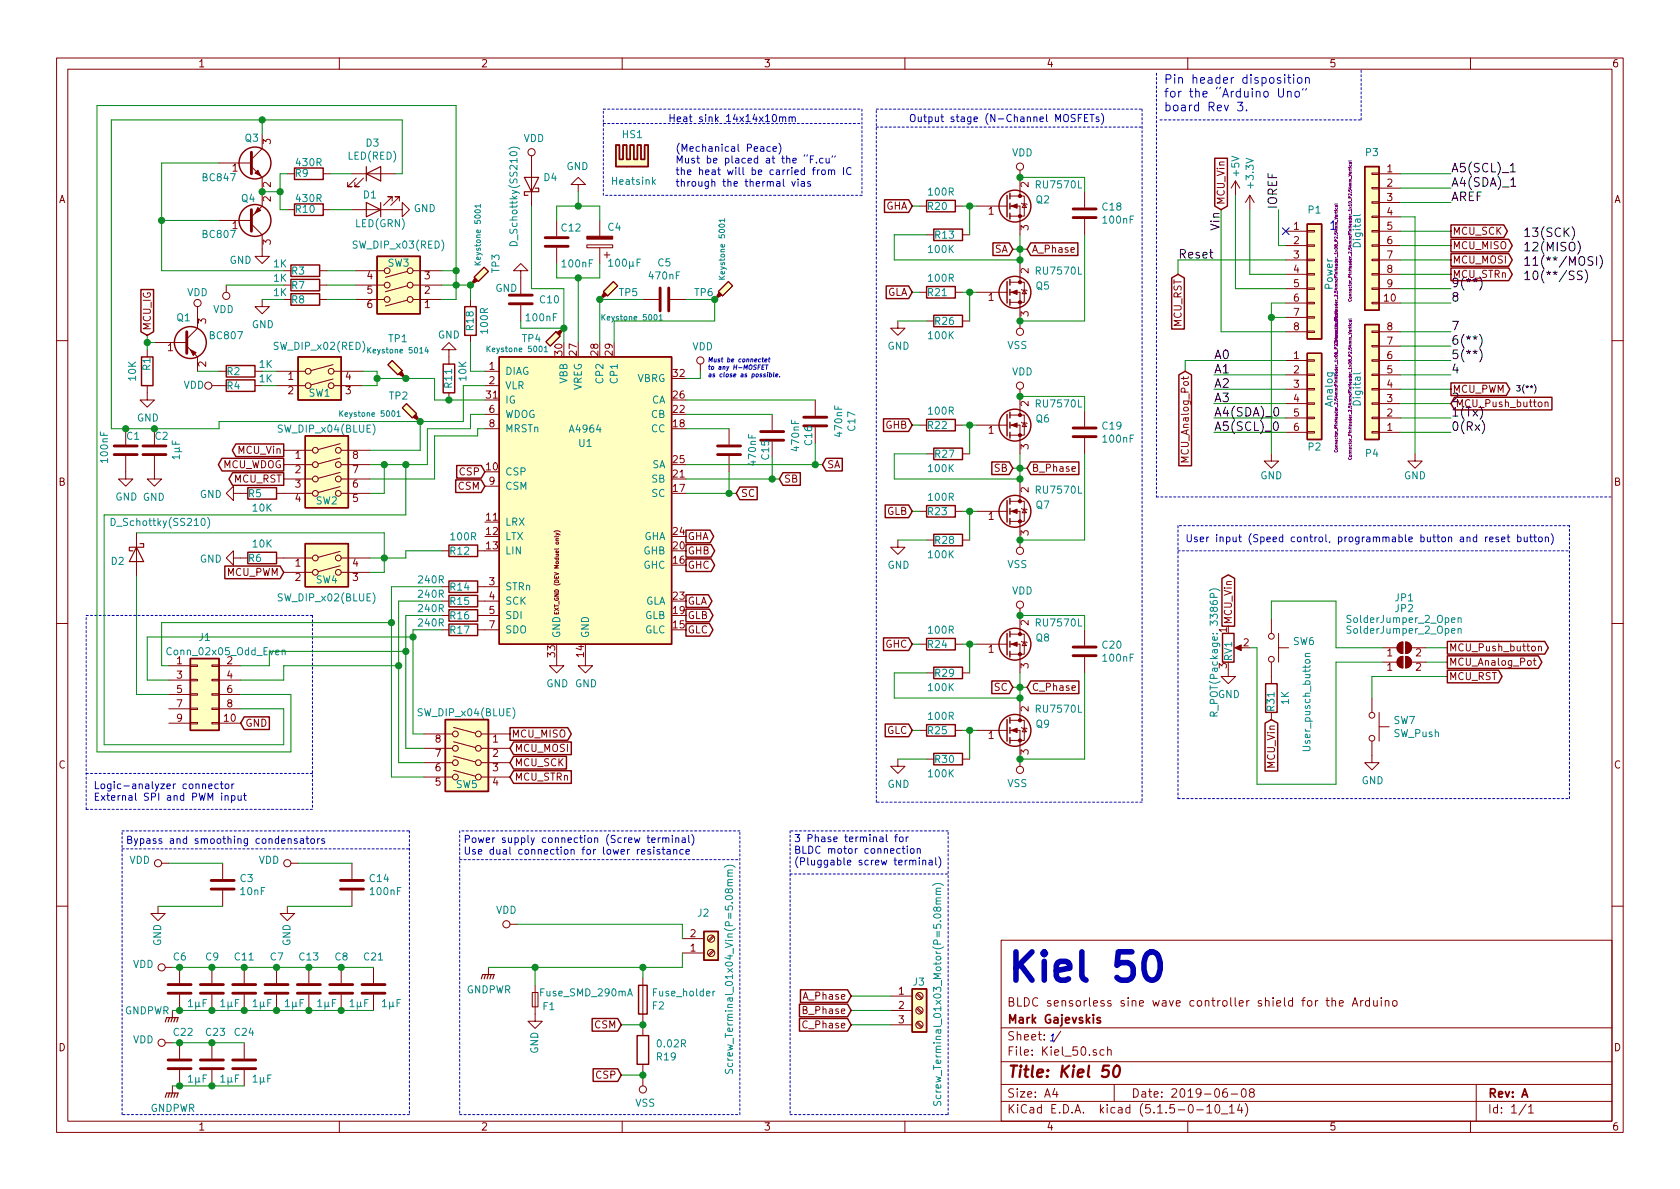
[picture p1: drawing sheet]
<svg xmlns="http://www.w3.org/2000/svg" width="297mm" height="210mm" viewBox="0 0 297 210" stroke-linecap="round" stroke-linejoin="round" font-family="sans-serif">
<defs><g id="words">
<text font-size="7" fill="#0000c2" x="177.8" y="173.6">Kiel 50</text>
<text font-size="2.8" fill="#840000" x="178" y="190.5">Title: Kiel 50</text>
<g font-size="2.1" fill="#0000c2">
<text x="205.7" y="14.8">Pin header disposition</text>
<text x="205.7" y="17.2">for the Arduino Uno</text>
<text x="205.7" y="19.7">board Rev 3.</text>
<text x="234.9" y="40.6">1</text>
</g>
<g font-size="2.1">
<text x="256.5" y="35.6">AREF</text>
<text x="256.5" y="33">A4(SDA)_1</text>
<text x="256.5" y="30.5">A5(SCL)_1</text>
<text x="215.6" y="40.9" transform="rotate(-90 215.6 40.9)">Vin</text>
<text x="225.8" y="37.1" transform="rotate(-90 225.8 37.1)">IOREF</text>
<text x="269.2" y="41.9">13(SCK)</text>
<text x="208.3" y="45.7">Reset</text>
<text x="269.2" y="44.4">12(MISO)</text>
<text x="269.2" y="47">11(**/MOSI)</text>
<text x="256.5" y="53.3">8</text>
<text x="256.5" y="50.8">9(**)</text>
<text x="269.2" y="49.5">10(**/SS)</text>
<text x="256.5" y="58.4">7</text>
<text x="214.6" y="63.5">A0</text>
<text x="256.5" y="63.5">5(**)</text>
<text x="256.5" y="61">6(**)</text>
<text x="214.6" y="66">A1</text>
<text x="214.6" y="68.6">A2</text>
<text x="214.6" y="71.1">A3</text>
<text x="256.5" y="66">4</text>
<text x="256.5" y="71.1">2</text>
<text x="214.6" y="76.2">A5(SCL)_0</text>
<text x="214.6" y="73.7">A4(SDA)_0</text>
<text x="256.5" y="73.7">1(Tx)</text>
<text x="256.5" y="76.2">0(Rx)</text>
</g>
<g font-size="2.1" fill="#840000">
<text x="178" y="178">BLDC sensorless sine wave controller shield for the Arduino</text>
<text x="178" y="184">Sheet: /</text>
<text x="178" y="181">Mark Gajevskis</text>
<text x="178" y="186.7">File: Kiel_50.sch</text>
<text x="178" y="196.9">KiCad E.D.A. kicad (5.1.5-0-10_14)</text>
<text x="178" y="194.1">Size: A4</text>
<text x="200" y="194.1">Date: 2019-06-08</text>
<text x="263" y="194.1">Rev: A</text>
<text x="263" y="196.9">Id: 1/1</text>
</g>
<g font-size="1.8" fill="#840000">
<text x="35" y="11.9">1</text>
<text x="85" y="11.9">2</text>
<text x="135" y="11.9">3</text>
<text x="185" y="11.9">4</text>
<text x="235" y="11.9">5</text>
<text x="285" y="11.9">6</text>
<text x="47.9" y="25.5" transform="rotate(-90 47.9 25.5)">3</text>
<text x="10.4" y="35.9">A</text>
<text x="41.1" y="30.3">1</text>
<text x="47.9" y="35.7" transform="rotate(-90 47.9 35.7)">2</text>
<text x="47.9" y="33.1" transform="rotate(-90 47.9 33.1)">2</text>
<text x="181.9" y="33.1" transform="rotate(-90 181.9 33.1)">2</text>
<text x="245.3" y="30.5">1</text>
<text x="245.3" y="33">2</text>
<text x="245.3" y="35.6">3</text>
<text x="285.4" y="35.9">A</text>
<text x="41.1" y="40.5">1</text>
<text x="156.6" y="37.1">GHA</text>
<text x="174.8" y="38">1</text>
<text x="181.9" y="40.7" transform="rotate(-90 181.9 40.7)">3</text>
<text x="216.5" y="36.3" transform="rotate(-90 216.5 36.3)">MCU_Vin</text>
<text x="228.8" y="40.6">1</text>
<text x="245.3" y="38.1">4</text>
<text x="245.3" y="40.6">5</text>
<text x="256.8" y="41.5">MCU_SCK</text>
<text x="47.9" y="43.3" transform="rotate(-90 47.9 43.3)">3</text>
<text x="175.8" y="44.7">SA</text>
<text x="182.4" y="44.7">A_Phase</text>
<text x="228.8" y="43.2">2</text>
<text x="228.8" y="45.7">3</text>
<text x="245.3" y="43.2">6</text>
<text x="245.3" y="45.7">7</text>
<text x="256.8" y="44.1">MCU_MISO</text>
<text x="256.8" y="46.6">MCU_MOSI</text>
<text x="64.9" y="49.4">4</text>
<text x="64.9" y="51.9">5</text>
<text x="75.1" y="51.9">2</text>
<text x="75.1" y="49.4">3</text>
<text x="156.8" y="52.3">GLA</text>
<text x="174.8" y="53.2">1</text>
<text x="181.9" y="48.4" transform="rotate(-90 181.9 48.4)">2</text>
<text x="228.8" y="48.3">4</text>
<text x="228.8" y="50.8">5</text>
<text x="228.8" y="53.3">6</text>
<text x="244.8" y="53.3">10</text>
<text x="245.3" y="48.3">8</text>
<text x="245.3" y="50.8">9</text>
<text x="256.8" y="49.1">MCU_STRn</text>
<text x="26.7" y="58.5" transform="rotate(-90 26.7 58.5)">MCU_IG</text>
<text x="36.4" y="57.2" transform="rotate(-90 36.4 57.2)">3</text>
<text x="64.9" y="54.5">6</text>
<text x="75.1" y="54.5">1</text>
<text x="181.9" y="56" transform="rotate(-90 181.9 56)">3</text>
<text x="208.9" y="57.9" transform="rotate(-90 208.9 57.9)">MCU_RST</text>
<text x="228.8" y="55.9">7</text>
<text x="228.8" y="58.4">8</text>
<text x="245.3" y="58.4">8</text>
<text x="29.7" y="62.1">1</text>
<text x="36.4" y="64.9" transform="rotate(-90 36.4 64.9)">2</text>
<text x="86.5" y="65.4">1</text>
<text x="99.4" y="62.8" transform="rotate(-90 99.4 62.8)">30</text>
<text x="102" y="62.8" transform="rotate(-90 102 62.8)">27</text>
<text x="105.8" y="62.8" transform="rotate(-90 105.8 62.8)">28</text>
<text x="108.3" y="62.8" transform="rotate(-90 108.3 62.8)">29</text>
<text x="228.8" y="63.5">1</text>
<text x="245.3" y="63.5">6</text>
<text x="245.3" y="61">7</text>
<text x="51" y="67.2">1</text>
<text x="51" y="69.7">2</text>
<text x="61.1" y="69.7">3</text>
<text x="61.1" y="67.2">4</text>
<text x="86" y="70.5">31</text>
<text x="86.5" y="67.9">2</text>
<text x="119" y="70.5">26</text>
<text x="119" y="66.7">32</text>
<text x="181.9" y="71.9" transform="rotate(-90 181.9 71.9)">2</text>
<text x="228.8" y="66">2</text>
<text x="228.8" y="68.6">3</text>
<text x="228.8" y="71.1">4</text>
<text x="245.3" y="71.1">3</text>
<text x="245.3" y="68.6">4</text>
<text x="245.3" y="66">5</text>
<text x="256.8" y="69.5">MCU_PWM</text>
<text x="86.5" y="73">6</text>
<text x="86.5" y="75.6">8</text>
<text x="119" y="75.6">18</text>
<text x="119" y="73">22</text>
<text x="156.6" y="75.8">GHB</text>
<text x="174.8" y="76.7">1</text>
<text x="228.8" y="73.7">5</text>
<text x="228.8" y="76.2">6</text>
<text x="245.3" y="76.2">1</text>
<text x="245.3" y="73.7">2</text>
<text x="257.3" y="72">MCU_Push_button</text>
<text x="39.2" y="82.8">MCU_WDOG</text>
<text x="42.1" y="80.3">MCU_Vin</text>
<text x="52.2" y="81.1">1</text>
<text x="52.2" y="83.7">2</text>
<text x="62.4" y="83.7">7</text>
<text x="62.4" y="81.1">8</text>
<text x="86" y="83.2">10</text>
<text x="119" y="81.9">25</text>
<text x="146.2" y="82.8">SA</text>
<text x="175.8" y="83.4">SB</text>
<text x="181.9" y="79.5" transform="rotate(-90 181.9 79.5)">3</text>
<text x="182.4" y="83.4">B_Phase</text>
<text x="210.2" y="81.3" transform="rotate(-90 210.2 81.3)">MCU_Analog_Pot</text>
<text x="10.4" y="85.9">B</text>
<text x="41.4" y="85.3">MCU_RST</text>
<text x="52.2" y="86.2">3</text>
<text x="52.2" y="88.8">4</text>
<text x="62.4" y="88.8">5</text>
<text x="62.4" y="86.2">6</text>
<text x="81" y="86.6">CSM</text>
<text x="81.3" y="84.1">CSP</text>
<text x="86.5" y="85.7">9</text>
<text x="119" y="87">17</text>
<text x="119" y="84.4">21</text>
<text x="131" y="87.9">SC</text>
<text x="138.6" y="85.3">SB</text>
<text x="181.9" y="87.1" transform="rotate(-90 181.9 87.1)">2</text>
<text x="285.4" y="85.9">B</text>
<text x="86" y="92.1">11</text>
<text x="86" y="94.6">12</text>
<text x="119" y="94.6">24</text>
<text x="121.5" y="95.5">GHA</text>
<text x="156.8" y="91.1">GLB</text>
<text x="174.8" y="91.9">1</text>
<text x="181.9" y="94.7" transform="rotate(-90 181.9 94.7)">3</text>
<text x="40.1" y="101.8">MCU_PWM</text>
<text x="52.2" y="100.2">1</text>
<text x="62.4" y="100.2">4</text>
<text x="86" y="97.1">13</text>
<text x="119" y="99.7">16</text>
<text x="119" y="97.1">20</text>
<text x="121.5" y="100.6">GHC</text>
<text x="121.5" y="98">GHB</text>
<text x="52.2" y="102.7">2</text>
<text x="62.4" y="102.7">3</text>
<text x="86.5" y="103.5">3</text>
<text x="86.5" y="106">4</text>
<text x="119" y="106">23</text>
<text x="121.5" y="106.9">GLA</text>
<text x="86.5" y="108.6">5</text>
<text x="86.5" y="111.1">7</text>
<text x="119" y="111.1">15</text>
<text x="119" y="108.6">19</text>
<text x="121.5" y="112">GLC</text>
<text x="121.5" y="109.5">GLB</text>
<text x="181.9" y="110.6" transform="rotate(-90 181.9 110.6)">2</text>
<text x="217.8" y="110.5" transform="rotate(-90 217.8 110.5)">MCU_Vin</text>
<text x="31.3" y="117.5">1</text>
<text x="40.2" y="117.5">2</text>
<text x="98.2" y="116.1" transform="rotate(-90 98.2 116.1)">33</text>
<text x="103.3" y="116.1" transform="rotate(-90 103.3 116.1)">14</text>
<text x="156.6" y="114.5">GHC</text>
<text x="174.8" y="115.4">1</text>
<text x="181.9" y="118.2" transform="rotate(-90 181.9 118.2)">3</text>
<text x="216.9" y="118.2" transform="rotate(-90 216.9 118.2)">3</text>
<text x="219.9" y="114.3">2</text>
<text x="245.3" y="118.6">1</text>
<text x="245.3" y="116.1">1</text>
<text x="250.3" y="118.6">2</text>
<text x="250.3" y="116.1">2</text>
<text x="256.2" y="115.2">MCU_Push_button</text>
<text x="256.2" y="117.7">MCU_Analog_Pot</text>
<text x="31.3" y="120">3</text>
<text x="31.3" y="122.5">5</text>
<text x="31.3" y="125.1">7</text>
<text x="40.2" y="120">4</text>
<text x="40.2" y="122.5">6</text>
<text x="40.2" y="125.1">8</text>
<text x="175.8" y="122.2">SC</text>
<text x="181.9" y="125.8" transform="rotate(-90 181.9 125.8)">2</text>
<text x="182.4" y="122.2">C_Phase</text>
<text x="256.2" y="120.3">MCU_RST</text>
<text x="31.3" y="127.6">9</text>
<text x="39.7" y="127.6">10</text>
<text x="43.3" y="128.5">GND</text>
<text x="77" y="131.3">8</text>
<text x="87.1" y="131.3">1</text>
<text x="90.4" y="130.4">MCU_MISO</text>
<text x="156.8" y="129.8">GLC</text>
<text x="174.8" y="130.7">1</text>
<text x="10.4" y="135.9">C</text>
<text x="77" y="136.4">6</text>
<text x="77" y="133.9">7</text>
<text x="87.1" y="133.9">2</text>
<text x="87.1" y="136.4">3</text>
<text x="91" y="135.5">MCU_SCK</text>
<text x="91" y="133">MCU_MOSI</text>
<text x="181.9" y="133.4" transform="rotate(-90 181.9 133.4)">3</text>
<text x="225.4" y="135.8" transform="rotate(-90 225.4 135.8)">MCU_Vin</text>
<text x="285.4" y="135.9">C</text>
<text x="77" y="138.9">5</text>
<text x="87.1" y="138.9">4</text>
<text x="91" y="138">MCU_STRn</text>
<text x="122.1" y="165.7">2</text>
<text x="122.1" y="168.3">1</text>
<text x="142.2" y="179.3">B_Phase</text>
<text x="142.2" y="176.8">A_Phase</text>
<text x="158.9" y="175.9">1</text>
<text x="158.9" y="178.4">2</text>
<text x="10.4" y="185.9">D</text>
<text x="105.1" y="181.9">CSM</text>
<text x="142.2" y="181.9">C_Phase</text>
<text x="158.9" y="181">3</text>
<text x="285.4" y="185.9">D</text>
<text x="105.4" y="190.7">CSP</text>
<text x="35" y="199.9">1</text>
<text x="85" y="199.9">2</text>
<text x="135" y="199.9">3</text>
<text x="185" y="199.9">4</text>
<text x="235" y="199.9">5</text>
<text x="285" y="199.9">6</text>
</g>
<g font-size="1.8" fill="#0000c2">
<text x="118.1" y="21.6">Heat sink 14x14x10mm</text>
<text x="160.7" y="21.6">Output stage (N-Channel MOSFETs)</text>
<text x="119.4" y="26.8">(Mechanical Peace)</text>
<text x="119.4" y="28.9">Must be placed at the F.cu</text>
<text x="119.4" y="31">the heat will be carried from IC</text>
<text x="119.4" y="33">through the thermal vias</text>
<text x="209.5" y="95.9">User input (Speed control, programmable button and reset button)</text>
<text x="16.5" y="139.5">Logic-analyzer connector</text>
<text x="16.5" y="141.6">External SPI and PWM input</text>
<text x="22.2" y="149.2">Bypass and smoothing condensators</text>
<text x="81.9" y="149.1">Power supply connection (Screw terminal)</text>
<text x="140.3" y="148.9">3 Phase terminal for</text>
<text x="81.9" y="151.1">Use dual connection for lower resistance</text>
<text x="140.3" y="151">BLDC motor connection</text>
<text x="140.3" y="153">(Pluggable screw terminal)</text>
</g>
<g font-size="1.8" fill="#008484">
<text x="43.4" y="25.1">Q3</text>
<text x="52.5" y="29.4">430R</text>
<text x="61.6" y="28.2">LED(RED)</text>
<text x="64.7" y="25.9">D3</text>
<text x="92.6" y="25.1">VDD</text>
<text x="110.1" y="24.4">HS1</text>
<text x="178.9" y="27.7">VDD</text>
<text x="241.5" y="27.6">P3</text>
<text x="36" y="32">BC847</text>
<text x="42.7" y="35.7">Q4</text>
<text x="52.2" y="31.3">R9</text>
<text x="52.5" y="35.7">430R</text>
<text x="64.3" y="35.1">D1</text>
<text x="96.2" y="32">D4</text>
<text x="100.2" y="30.1">GND</text>
<text x="108.4" y="32.7">Heatsink</text>
<text x="164.3" y="34.6">100R</text>
<text x="183.2" y="36">Q2</text>
<text x="183.4" y="33.3">RU7570L</text>
<text x="219.1" y="31.1" transform="rotate(-90 219.1 31.1)">+5V</text>
<text x="221.7" y="33.1" transform="rotate(-90 221.7 33.1)">+3.3V</text>
<text x="52.3" y="37.6">R10</text>
<text x="63" y="40.2">LED(GRN)</text>
<text x="73.2" y="37.5">GND</text>
<text x="99.3" y="40.9">C12</text>
<text x="107.5" y="40.8">C4</text>
<text x="164.1" y="37.1">R20</text>
<text x="195" y="37.2">C18</text>
<text x="195.1" y="39.5">100nF</text>
<text x="231.3" y="37.8">P1</text>
<text x="36" y="42.1">BC807</text>
<text x="40.6" y="46.7">GND</text>
<text x="48.4" y="47.3">1K</text>
<text x="62.7" y="44">SW_DIP_x03(RED)</text>
<text x="68.6" y="47.2">SW3</text>
<text x="91.5" y="42.8" transform="rotate(-90 91.5 42.8)">D_Schottky(SS210)</text>
<text x="99.5" y="47.3">100nF</text>
<text x="107.9" y="47.2">100µF</text>
<text x="116.4" y="47.1">C5</text>
<text x="164.3" y="44.7">100K</text>
<text x="165.4" y="42.2">R13</text>
<text x="33.1" y="52.4">VDD</text>
<text x="48.4" y="52.4">1K</text>
<text x="48.4" y="49.8">1K</text>
<text x="51.6" y="48.6">R3</text>
<text x="51.6" y="53.6">R8</text>
<text x="51.6" y="51.1">R7</text>
<text x="87.6" y="51.6">GND</text>
<text x="88.3" y="48.2" transform="rotate(-90 88.3 48.2)">TP3</text>
<text x="95.5" y="53.6">C10</text>
<text x="109.5" y="52.4">TP5</text>
<text x="114.9" y="49.4">470nF</text>
<text x="122.8" y="52.4">TP6</text>
<text x="164.1" y="52.4">R21</text>
<text x="164.3" y="49.8">100R</text>
<text x="183.2" y="51.2">Q5</text>
<text x="183.4" y="48.6">RU7570L</text>
<text x="31.3" y="56.8">Q1</text>
<text x="37.2" y="60">BC807</text>
<text x="37.7" y="55.4">VDD</text>
<text x="44.5" y="58">GND</text>
<text x="77.4" y="59.9">GND</text>
<text x="83.7" y="58.4" transform="rotate(-90 83.7 58.4)">R18</text>
<text x="86.3" y="58.9" transform="rotate(-90 86.3 58.9)">100R</text>
<text x="93.2" y="56.8">100nF</text>
<text x="164.3" y="60">100K</text>
<text x="165.4" y="57.4">R26</text>
<text x="26.6" y="65.5" transform="rotate(-90 26.6 65.5)">R1</text>
<text x="45.9" y="65.1">1K</text>
<text x="48.7" y="61.9">SW_DIP_x02(RED)</text>
<text x="68.7" y="60.5">TP1</text>
<text x="92.4" y="60.5">TP4</text>
<text x="122.4" y="61.9">VDD</text>
<text x="156.9" y="61.8">GND</text>
<text x="178.1" y="61.7">VSS</text>
<text x="24.1" y="67.3" transform="rotate(-90 24.1 67.3)">10K</text>
<text x="32.4" y="68.8">VDD</text>
<text x="40.2" y="68.9">R4</text>
<text x="40.2" y="66.3">R2</text>
<text x="45.9" y="67.6">1K</text>
<text x="54.6" y="70.1">SW1</text>
<text x="68.9" y="70.7">TP2</text>
<text x="79.9" y="68.5" transform="rotate(-90 79.9 68.5)">R11</text>
<text x="82.5" y="67.3" transform="rotate(-90 82.5 67.3)">10K</text>
<text x="89.3" y="66.3">DIAG</text>
<text x="89.3" y="68.8">VLR</text>
<text x="89.3" y="71.4">IG</text>
<text x="100.3" y="67.9" transform="rotate(-90 100.3 67.9)">VBB</text>
<text x="102.9" y="69.1" transform="rotate(-90 102.9 69.1)">VREG</text>
<text x="106.7" y="67.6" transform="rotate(-90 106.7 67.6)">CP2</text>
<text x="109.2" y="67.6" transform="rotate(-90 109.2 67.6)">CP1</text>
<text x="112.6" y="67.6">VBRG</text>
<text x="115.2" y="71.4">CA</text>
<text x="178.9" y="66.4">VDD</text>
<text x="22.4" y="77.8">C1</text>
<text x="24.2" y="74.5">GND</text>
<text x="27.5" y="77.8">C2</text>
<text x="49.4" y="76.5">SW_DIP_x04(BLUE)</text>
<text x="89.3" y="73.9">WDOG</text>
<text x="89.3" y="76.4">MRSTn</text>
<text x="100.9" y="76.5">A4964</text>
<text x="115.2" y="76.4">CC</text>
<text x="115.2" y="73.9">CB</text>
<text x="148.9" y="77.1" transform="rotate(-90 148.9 77.1)">470nF</text>
<text x="151.2" y="76.1" transform="rotate(-90 151.2 76.1)">C17</text>
<text x="164.1" y="75.9">R22</text>
<text x="164.3" y="73.3">100R</text>
<text x="183.2" y="74.7">Q6</text>
<text x="183.4" y="72.1">RU7570L</text>
<text x="195" y="76">C19</text>
<text x="19.1" y="81.7" transform="rotate(-90 19.1 81.7)">100nF</text>
<text x="31.8" y="81.2" transform="rotate(-90 31.8 81.2)">1µF</text>
<text x="102.4" y="79">U1</text>
<text x="115.3" y="82.8">SA</text>
<text x="133.7" y="82.1" transform="rotate(-90 133.7 82.1)">470nF</text>
<text x="136" y="81.2" transform="rotate(-90 136 81.2)">C15</text>
<text x="141.3" y="79.6" transform="rotate(-90 141.3 79.6)">470nF</text>
<text x="143.6" y="78.7" transform="rotate(-90 143.6 78.7)">C16</text>
<text x="164.3" y="83.5">100K</text>
<text x="165.4" y="80.9">R27</text>
<text x="195.1" y="78.3">100nF</text>
<text x="231.3" y="79.7">P2</text>
<text x="241.5" y="80.8">P4</text>
<text x="20.4" y="88.5">GND GND</text>
<text x="35.3" y="88.1">GND</text>
<text x="44" y="87.9">R5</text>
<text x="55.9" y="89.2">SW2</text>
<text x="89.3" y="84.1">CSP</text>
<text x="89.3" y="86.6">CSM</text>
<text x="115.3" y="87.9">SC</text>
<text x="115.3" y="85.3">SB</text>
<text x="164.3" y="88.6">100R</text>
<text x="183.2" y="89.9">Q7</text>
<text x="183.4" y="87.3">RU7570L</text>
<text x="222.8" y="84.8">GND</text>
<text x="248.2" y="84.8">GND</text>
<text x="20.3" y="93">D_Schottky(SS210)</text>
<text x="44.7" y="90.5">10K</text>
<text x="79.8" y="95.5">100R</text>
<text x="89.3" y="93">LRX</text>
<text x="89.3" y="95.5">LTX</text>
<text x="113.8" y="95.5">GHA</text>
<text x="164.1" y="91.1">R23</text>
<text x="19.7" y="99.9">D2</text>
<text x="35.3" y="99.5">GND</text>
<text x="44" y="99.4">R6</text>
<text x="44.7" y="96.8">10K</text>
<text x="79.7" y="98.1">R12</text>
<text x="89.3" y="98">LIN</text>
<text x="113.8" y="100.6">GHC</text>
<text x="113.8" y="98">GHB</text>
<text x="156.9" y="100.6">GND</text>
<text x="164.3" y="98.7">100K</text>
<text x="165.4" y="96.2">R28</text>
<text x="178.1" y="100.5">VSS</text>
<text x="49.4" y="106.3">SW_DIP_x02(BLUE)</text>
<text x="55.9" y="103.2">SW4</text>
<text x="74.1" y="105.7">240R</text>
<text x="74.1" y="103.2">240R</text>
<text x="79.7" y="107">R15</text>
<text x="79.7" y="104.4">R14</text>
<text x="89.3" y="104.4">STRn</text>
<text x="89.3" y="106.9">SCK</text>
<text x="114" y="106.9">GLA</text>
<text x="178.9" y="105.1">VDD</text>
<text x="246.7" y="106.3">JP1</text>
<text x="35.2" y="113.3">J1</text>
<text x="74.1" y="110.8">240R</text>
<text x="74.1" y="108.2">240R</text>
<text x="79.7" y="112.1">R17</text>
<text x="79.7" y="109.5">R16</text>
<text x="89.3" y="109.5">SDI</text>
<text x="89.3" y="112">SDO</text>
<text x="99.1" y="112.9" transform="rotate(-90 99.1 112.9)">GND</text>
<text x="104.1" y="112.9" transform="rotate(-90 104.1 112.9)">GND</text>
<text x="114" y="112">GLC</text>
<text x="114" y="109.5">GLB</text>
<text x="164.3" y="112.1">100R</text>
<text x="183.2" y="113.4">Q8</text>
<text x="183.4" y="110.8">RU7570L</text>
<text x="216.9" y="111.9" transform="rotate(-90 216.9 111.9)">1</text>
<text x="238.6" y="112.1">SolderJumper_2_Open</text>
<text x="238.6" y="110.2">SolderJumper_2_Open</text>
<text x="246.7" y="108.2">JP2</text>
<text x="29.9" y="115.9">Conn_02x05_Odd_Even</text>
<text x="164.1" y="114.6">R24</text>
<text x="165.4" y="119.7">R29</text>
<text x="195" y="114.7">C20</text>
<text x="195.1" y="117">100nF</text>
<text x="217.9" y="116.8" transform="rotate(-90 217.9 116.8)">RV1</text>
<text x="228.7" y="114.1">SW6</text>
<text x="96.6" y="121.5">GND GND</text>
<text x="164.3" y="122.2">100K</text>
<text x="215.3" y="125.6" transform="rotate(-90 215.3 125.6)">R_POT(Package: 3386P)</text>
<text x="215.3" y="123.4">GND</text>
<text x="225.3" y="125.7" transform="rotate(-90 225.3 125.7)">R31</text>
<text x="227.9" y="124.6" transform="rotate(-90 227.9 124.6)">1K</text>
<text x="74.2" y="126.7">SW_DIP_x04(BLUE)</text>
<text x="164.1" y="129.8">R25</text>
<text x="164.3" y="127.3">100R</text>
<text x="183.2" y="128.7">Q9</text>
<text x="183.4" y="126">RU7570L</text>
<text x="246.4" y="128">SW7</text>
<text x="246.5" y="130.3">SW_Push</text>
<text x="164.3" y="137.5">100K</text>
<text x="165.4" y="134.9">R30</text>
<text x="231.7" y="132.5" transform="rotate(-90 231.7 132.5)">User_pusch_button</text>
<text x="80.6" y="139.4">SW5</text>
<text x="156.9" y="139.3">GND</text>
<text x="178.1" y="139.2">VSS</text>
<text x="240.7" y="138.7">GND</text>
<text x="22.9" y="152.7">VDD</text>
<text x="42.5" y="156">C3</text>
<text x="45.7" y="152.7">VDD</text>
<text x="65.4" y="156">C14</text>
<text x="42.6" y="158.3">10nF</text>
<text x="65.6" y="158.3">100nF</text>
<text x="87.7" y="161.6">VDD</text>
<text x="28.5" y="167.3" transform="rotate(-90 28.5 167.3)">GND</text>
<text x="51.4" y="167.3" transform="rotate(-90 51.4 167.3)">GND</text>
<text x="123.4" y="162.1">J2</text>
<text x="23.5" y="171.2">VDD</text>
<text x="30.7" y="169.8">C6</text>
<text x="36.4" y="169.8">C9</text>
<text x="41.6" y="169.8">C11</text>
<text x="47.8" y="169.8">C7</text>
<text x="53" y="169.8">C13</text>
<text x="59.3" y="169.8">C8</text>
<text x="64.4" y="169.8">C21</text>
<text x="22" y="179.4">GNDPWR</text>
<text x="33.3" y="178.1">1µF</text>
<text x="39" y="178.1">1µF</text>
<text x="44.8" y="178.1">1µF</text>
<text x="50.5" y="178.1">1µF</text>
<text x="56.2" y="178.1">1µF</text>
<text x="61.9" y="178.1">1µF</text>
<text x="67.6" y="178.1">1µF</text>
<text x="82.4" y="175.7">GNDPWR</text>
<text x="95.7" y="176.2">Fuse_SMD_290mA</text>
<text x="96" y="178.6">F1</text>
<text x="115.4" y="178.5">F2</text>
<text x="115.6" y="176.2">Fuse_holder</text>
<text x="161.5" y="174.3">J3</text>
<text x="23.5" y="184.5">VDD</text>
<text x="30.8" y="183.2">C22</text>
<text x="36.5" y="183.2">C23</text>
<text x="41.6" y="183.2">C24</text>
<text x="116.4" y="185.2">0.02R</text>
<text x="33.3" y="191.4">1µF</text>
<text x="39" y="191.4">1µF</text>
<text x="44.8" y="191.4">1µF</text>
<text x="95.2" y="186.4" transform="rotate(-90 95.2 186.4)">GND</text>
<text x="116.2" y="187.5">R19</text>
<text x="129.6" y="188" transform="rotate(-90 129.6 188)">Screw_Terminal_01x04_Vin(P=5.08mm)</text>
<text x="26.6" y="196.6">GNDPWR</text>
<text x="112.3" y="195.7">VSS</text>
<text x="166.4" y="193.5" transform="rotate(-90 166.4 193.5)">Screw_Terminal_01x03_Motor(P=5.08mm)</text>
</g>
<g font-size="1.8" fill="#840084">
<text x="240.6" y="43.6" transform="rotate(-90 240.6 43.6)">Digital</text>
<text x="235.6" y="51.1" transform="rotate(-90 235.6 51.1)">Power</text>
<text x="235.6" y="71.8" transform="rotate(-90 235.6 71.8)">Analog</text>
<text x="240.6" y="71.5" transform="rotate(-90 240.6 71.5)">Digital</text>
</g>
<text font-size="1.7" fill="#0000c2" x="185.4" y="184.1">1</text>
<g font-size="1.4" fill="#008484">
<text x="85" y="46.3" transform="rotate(-90 85 46.3)">Keystone 5001</text>
<text x="128.2" y="48.9" transform="rotate(-90 128.2 48.9)">Keystone 5001</text>
<text x="106.9" y="56.7">Keystone 5001</text>
<text x="65.5" y="62.5">Keystone 5014</text>
<text x="86.6" y="62.2">Keystone 5001</text>
<text x="60.6" y="73.7">Keystone 5001</text>
</g>
<text font-size="1.4" x="268" y="69.2">3(**)</text>
<g font-size="1.1" fill="#0000c2">
<text x="125.1" y="64.1">Must be connectet</text>
<text x="125.1" y="65.4">to any H-MOSFET</text>
<text x="125.1" y="66.7">as close as possible.</text>
</g>
<text font-size="1" fill="#840000" x="98.8" y="108.1" transform="rotate(-90 98.8 108.1)">EXT_GND (DEV Moduel only)</text>
<g font-size=".7" fill="#840084">
<text x="239" y="52.2" transform="rotate(-90 239 52.2)">Connector_PinHeader_2.54mm:PinHeader_1x10_P2.54mm_Vertical</text>
<text x="236.5" y="59.8" transform="rotate(-90 236.5 59.8)">Connector_PinHeader_2.54mm:PinHeader_1x08_P2.54mm_Vertical</text>
<text x="236.5" y="78.8" transform="rotate(-90 236.5 78.8)">Connector_PinHeader_2.54mm:PinHeader_1x06_P2.54mm_Vertical</text>
<text x="239" y="80.1" transform="rotate(-90 239 80.1)">Connector_PinHeader_2.54mm:PinHeader_1x08_P2.54mm_Vertical</text>
</g>
</g></defs>
<g fill="none" stroke="#840000" stroke-width=".18">
<path d="M10 10.3h277v189.9h-277zM12 12.2h273v186.1h-273zM60 10.3v1.9M110 10.3v1.9M160 10.3v1.9M210 10.3v1.9M260 10.3v1.9M38.7 39h5.7M38.7 28.8h5.7M44.4 29.5l2 1.9v5l-2 1.9M44.4 39.6l2 1.9v3.8h1.2l-1.2 1.3-1.3-1.3h1.3M46.4 23.7v2.6l-2 1.9"/>
<path d="M50.8 37.1h1.3M50.8 30.7h1.3M57.1 37.1h1.3M57.1 30.7h1.3M62.2 37.1h8.9v-1.3l1.3 1.3-1.3 1.2v-1.2M62.2 30.7h7.6M63 31.5l-1.5 1.5h.7h-.7v-.7M64.3 31.5l-1.6 1.5h.8h-.8v-.7M69.3 35.6v-.8h-.7h.7l-1.5 1.5M70.6 35.6v-.8h-.8h.8l-1.5 1.5M94 27.6v8.8M98.4 39v2.8"/>
<path d="M102.2 32.6h1.3l-1.3-1.2-1.2 1.2h1.2v1.3M106 39v2.8M162.6 36.4h1.2M168.9 36.4h1.3M172.7 36.4h5.1M177.9 36.4h.2M178.6 36.4h1.7v5.1M178.6 34.7h1.7M180.3 34.7h.8v3.5h-2.5M180.3 30.1v4.6M180.6 35.9l.1 .2h.8l.1 .1M181.1 36.1l.4 .6h-.8z"/>
<path d="M191.8 33.9v2.8M191.8 38.7v2.8M218.4 32l-.7 1.3M218.4 32v2.5M218.4 32l.8 1.3M221 34.5l-.8 1.3M221 34.5v2.6M221 34.5l.7 1.3M242.6 38.2h1.2v.3h-1.2zM242.6 35.7h1.2v.2h-1.2zM242.6 33.1h1.2v.3h-1.2zM242.6 30.6h1.2v.3h-1.2z"/>
<path d="M243.8 30.7h3.8M243.8 33.3h3.8M243.8 35.8h3.8M243.8 38.3h3.8M34.9 54.2v3.8l-1.9 1.9M40 50.4v1.3M46.4 53v1.2h1.2l-1.2 1.3-1.3-1.3h1.3M50.2 53h1.2M50.2 50.4h1.2M50.2 47.9h1.2M56.5 53h1.3M56.5 50.4h1.3"/>
<path d="M56.5 47.9h1.3M62.9 53h5M62.9 50.4h5M62.9 47.9h5M72 48l-3.9 1M72 50.5l-3.9 1.1M72 53.1l-3.9 1M73 53h5.1M73 50.4h5.1M73 47.9h5.1M83.2 50.4h.1M83.2 53v1.2"/>
<path d="M83.2 59.3v1.3M83.8 49l1.8-1.8 .8 .8-1.8 1.8zM92.1 47.9h1.2l-1.2-1.3-1.3 1.3h1.3v4M92.1 54v2.8M98.3 58.7l.8 .7-1.8 1.8-.8-.8zM98.4 43.8v2.8M99.7 58h.1M103.8 43.3h4.5v.5h-4.5zM106 53h.1M106 43.8v2.8M106.7 51.6l1.8-1.8 .7 .7-1.8 1.8zM106.8 45.1h1"/>
<path d="M107.3 44.6v1M113.7 53h2.8M118.5 53h2.8M127 51.6l1.8-1.8 .7 .7-1.7 1.8zM158.7 56.8v1.2h1.3l-1.3 1.3-1.2-1.3h1.2M162.6 51.7h1.2M163.8 41.5h1.3M163.8 56.8h1.3M168.9 51.7h1.3M170.2 41.5h1.2M170.2 56.8h1.2M172.7 51.7h5.1"/>
<path d="M177.9 51.7h.2M178.6 51.7h1.7v6.3M178.6 49.9h1.7M180.3 49.9h.8v3.6h-2.5M180.3 46.6v3.3M180.6 51.2l.1 .1h.8l.1 .1M181.1 51.3l.4 .6h-.8zM227.3 53.6h3.8M227.3 40.9h3.8M227.3 43.4h3.8M227.3 46h3.8M227.3 48.5h3.8"/>
<path d="M227.3 51h3.8M227.3 58.7h3.8M227.3 56.1h3.8M231.1 58.5h1.3v.3h-1.3zM231.1 56h1.3v.3h-1.3zM231.1 53.5h1.3v.2h-1.3zM231.1 50.9h1.3v.3h-1.3zM231.1 48.4h1.3v.2h-1.3zM231.1 45.8h1.3v.3h-1.3zM231.1 43.3h1.3v.3h-1.3zM231.1 40.8h1.3v.2h-1.3zM242.6 53.5h1.2v.2h-1.2z"/>
<path d="M242.6 50.9h1.2v.3h-1.2zM242.6 48.4h1.2v.2h-1.2zM242.6 45.8h1.2v.3h-1.2zM242.6 43.3h1.2v.3h-1.2zM242.6 40.8h1.2v.2h-1.2zM242.6 58.5h1.2v.3h-1.2zM243.8 53.6h3.8M243.8 40.9h3.8M243.8 43.4h3.8M243.8 46h3.8M243.8 48.5h3.8M243.8 51h3.8"/>
<path d="M243.8 58.7h3.8M10 60.2h2M22.2 75.8v2.8M26 68.2v2.5h1.3l-1.3 1.3-1.2-1.3h1.2M26 61.8v1.3M27.3 75.8v2.8M27.3 60.6h5.7M33 61.2l1.9 1.9v2.6M37.5 68.2h2.5M38.7 65.7h1.3M45.1 65.7h1.3M45.1 68.2h1.3"/>
<path d="M48.9 65.7h5.1M48.9 68.2h5.1M50.2 79.6h5M58.9 67l-3.9 1.1M58.9 64.5l-3.9 1M59.1 65.7h5M59.1 68.2h5M60.1 78.5l-3.8 1M60.3 79.6h5.1M68.6 64.5l.7-.8 1.8 1.8-.7 .8zM71.8 66.9h.1M71.9 71.4l1.8 1.7-.8 .8-1.8-1.8z"/>
<path d="M74.3 74.5h.1M79.4 61.8h1.2l-1.2-1.2-1.3 1.2h1.3v2.6M79.4 69.5v1.2M85.7 65.7h2.6M85.7 68.2h2.6M85.7 73.3h2.6M85.7 75.8h2.6M123.8 64.4v1.3M128.9 75.8v2.8M136.5 73.3v2.8M144.1 70.7v2.8M162.6 75.2h1.2"/>
<path d="M168.9 75.2h1.3M172.7 75.2h5.1M177.9 75.2h.2M178.6 75.2h1.7v5.1M178.6 73.4h1.7M180.3 73.4h.8v3.6h-2.5M180.3 68.8v4.6M180.6 74.7l.1 .1h.8l.1 .1M181.1 74.8l.4 .6h-.8zM191.8 72.6v2.8M191.8 77.5v2.8M227.3 63.7h3.8"/>
<path d="M227.3 66.3h3.8M227.3 68.8h3.8M227.3 71.4h3.8M227.3 73.9h3.8M227.3 76.4h3.8M231.1 76.3h1.3v.3h-1.3zM231.1 73.8h1.3v.2h-1.3zM231.1 71.2h1.3v.3h-1.3zM231.1 68.7h1.3v.3h-1.3zM231.1 66.2h1.3v.2h-1.3zM231.1 63.6h1.3v.3h-1.3zM242.6 61.1h1.2v.2h-1.2z"/>
<path d="M242.6 63.6h1.2v.3h-1.2zM242.6 66.2h1.2v.2h-1.2zM242.6 68.7h1.2v.3h-1.2zM242.6 71.2h1.2v.3h-1.2zM242.6 73.8h1.2v.2h-1.2zM242.6 76.3h1.2v.3h-1.2zM243.8 63.7h3.8M243.8 66.3h3.8M243.8 68.8h3.8M243.8 71.4h3.8M243.8 73.9h3.8M243.8 76.4h3.8"/>
<path d="M243.8 61.2h3.8M273.2 71.2l.2-.1h.3v.8M273.2 71.1v.8M285 60.2h2M22.2 80.6v4.1h1.3l-1.3 1.3-1.2-1.3h1.2M24.1 94.2v7.6M27.3 80.6v4.1h1.3l-1.3 1.3-1.3-1.3h1.3M41.3 98.7v-1.3l-1.3 1.3 1.3 1.2v-1.2h2.5M41.3 87.2v-1.2l-1.3 1.2 1.3 1.3v-1.3h2.5M48.9 87.2h6.3M48.9 98.7h6.3M50.2 82.2h5"/>
<path d="M50.2 84.7h5M60.1 86l-3.8 1.1M60.1 83.5l-3.8 1.1M60.1 81l-3.8 1M60.1 97.5l-3.8 1M60.3 82.2h5.1M60.3 84.7h5.1M60.3 87.2h5.1M60.3 98.7h5.1M78.1 97.4h1.3M84.5 97.4h1.2M85.7 86h2.6"/>
<path d="M97.9 94.1l.1-.1a.8 .8 0 0 1 1 .1M98.3 94.3l.7 .3M98.8 94.4l-.5 .2M128.9 80.6v2.8M158.7 95.5v1.3h1.3l-1.3 1.2-1.2-1.2h1.2M162.6 90.4h1.2M163.8 95.5h1.3M163.8 80.3h1.3M168.9 90.4h1.3M170.2 95.5h1.2M170.2 80.3h1.2M172.7 90.4h5.1"/>
<path d="M177.9 90.4h.2M178.6 90.4h1.7v6.4M178.6 88.6h1.7M180.3 88.6h.8v3.6h-2.5M180.3 85.3v3.3M180.6 89.9l.1 .1h.8l.1 .2M181.1 90l.4 .7h-.8zM189.5 82.9l.6-.1v-.2l-.4-.1-.2 .2 .1 .6h.5M224.8 80.3v1.2h1.3l-1.3 1.3-1.3-1.3h1.3M250.2 80.3v1.2h1.3l-1.3 1.3-1.3-1.3h1.3M10 110.3h2M29.8 117.7h3.9"/>
<path d="M33.7 117.6h1.2v.3h-1.2zM37.5 117.6h1.2v.3h-1.2zM38.7 117.7h3.8M50.2 101.2h5M60.1 100l-3.8 1.1M60.3 101.2h5.1M78.1 103.8h1.3M78.1 106.3h1.3M78.1 108.8h1.3M78.1 111.4h1.3M84.5 103.8h3.8M84.5 106.3h3.8"/>
<path d="M84.5 108.8h3.8M84.5 111.4h3.8M98 108.2v.4h.8v-.4M98.4 108.3v.3M98.4 116.5v1.2h1.3l-1.3 1.3-1.2-1.3h1.2M103.5 116.5v1.2h1.3l-1.3 1.3-1.3-1.3h1.3M162.6 113.9h1.2M163.8 119h1.3M168.9 113.9h1.3M170.2 119h1.2M172.7 113.9h5.1M177.9 113.9h.2"/>
<path d="M178.6 113.9h1.7v5.1M178.6 112.1h1.7M180.3 112.1h.8v3.6h-2.5M180.3 107.6v4.5M180.6 113.4l.1 .1h.8l.1 .2M181.1 113.5l.4 .7h-.8zM191.8 111.4v2.8M191.8 116.2v2.8M217.2 118.4v1.2h1.2l-1.2 1.3-1.3-1.3h1.3M218.7 114.5h1M224.8 109.5v2.5M224.8 117.1v3.8"/>
<path d="M226.1 114.5h1.7M226.1 112v5.1M244.5 117.1h2.5M244.5 114.5h2.5M247.2 116.4l.5-.3h.3v2a1.03 1.03 0 0 1-.9-.6 1.03 1.03 0 0 1 .1-1.1zM247.2 113.9l.5-.3 .3-.1v2.1a1.03 1.03 0 0 1-.9-.6 1.03 1.03 0 0 1 .1-1.1zM248.5 116.1a1.02 1.02 0 0 1 1.1 1 1.02 1.02 0 0 1-1.1 1zM248.5 113.5a1.02 1.02 0 0 1 1.1 1 1.02 1.02 0 0 1-1.1 1.1zM249.6 117.1h2.5M249.6 114.5h2.5M271.1 116.8h.5M271.3 116.4v1.1l.3 .1"/>
<path d="M272 114.4l.2-.1h.3v.8M272 114.3v.8M285 110.3h2M29.8 127.9h3.9M29.8 120.3h3.9M29.8 122.8h3.9M29.8 125.3h3.9M33.7 127.8h1.2v.2h-1.2zM33.7 125.2h1.2v.3h-1.2zM33.7 122.7h1.2v.2h-1.2zM33.7 120.1h1.2v.3h-1.2zM37.5 127.8h1.2v.2h-1.2z"/>
<path d="M37.5 125.2h1.2v.3h-1.2zM37.5 122.7h1.2v.2h-1.2zM37.5 120.1h1.2v.3h-1.2zM38.7 127.9h3.8M38.7 120.3h3.8M38.7 122.8h3.8M38.7 125.3h3.8M74.9 129.8h5.1M74.9 132.3h5.1M74.9 134.9h5.1M74.9 137.4h5.1M80.2 136.2l3.9 1.1"/>
<path d="M80.2 133.7l3.9 1M80.2 131.2l3.9 1M80.2 128.6l3.9 1.1M85.1 129.8h5.1M85.1 132.3h5.1M85.1 134.9h5.1M85.1 137.4h5.1M158.7 134.2v1.3h1.3l-1.3 1.3-1.2-1.3h1.2M162.6 129.2h1.2M163.8 134.2h1.3M168.9 129.2h1.3M170.2 134.2h1.2"/>
<path d="M172.7 129.2h5.1M177.9 129.2h.2M178.6 129.2h1.7v6.3M178.6 127.4h1.7M180.3 127.4h.8v3.5h-2.5M180.3 124.1v3.3M180.6 128.6l.1 .2h.8l.1 .1M181.1 128.8l.4 .6h-.8zM224.8 126v1.2M242.6 131.1v3.8h1.2l-1.2 1.2-1.3-1.2h1.3M242.6 123.4v2.6M243.8 128.5h1.8"/>
<path d="M243.8 126v5.1M28.6 152.6h1.2M39.4 152.6v2.8M39.4 157.5v2.8M51.4 152.6h1.3M62.2 152.6v2.8M62.2 157.5v2.8M10 160.2h2M27.9 160.3v1.2h-1.2l1.2 1.3 1.3-1.3h-1.3M29.2 171.1h1.3M31.7 171.1v2.8M31.7 175.9v2.8"/>
<path d="M37.5 171.1v2.8M37.5 175.9v2.8M43.2 171.1v2.8M43.2 175.9v2.8M48.9 171.1v2.8M48.9 175.9v2.8M50.8 160.3v1.2h-1.3l1.3 1.3 1.3-1.3h-1.3M54.6 171.1v2.8M54.6 175.9v2.8M60.3 171.1v2.8M60.3 175.9v2.8M66 171.1v2.8"/>
<path d="M66 175.9v2.8M86.4 171.1v1.2M90.2 163.4h1.2M94.1 175.5h1v2.5h-1zM94.6 174.2v6.4h-1.3l1.3 1.3 1.3-1.3h-1.3M113.7 173v7.6M120.6 168.5h3.9M120.6 166h3.9M126.1 165.5l-.9 .8M126.1 168l-.9 .9M126.2 165.7l-.8 .8M126.2 168.2l-.8 .8"/>
<path d="M157.5 176.1h3.8M157.5 178.7h3.8M162 178.4l.9 .8M162 175.8l.9 .9M162.2 178.2l.9 .8M162.2 175.6l.9 .9M177 166.3h108v32h-108zM234.4 176.9h.6M234.6 176.4v1.3l.4 .2M235.5 177.1l.2-.2 .4 .1v.9M235.5 176.4v1.5M236.8 177.4l.7-.1-.1-.3-.4-.1-.2 .2 .1 .7h.5"/>
<path d="M239.1 177.9l.5-1.5 .5 1.5M239.2 177.5h.7M240.6 176.9v1M241 176.9l-.3 .1-.1 .2M242.1 177l-.4-.1-.3 .3 .1 .6 .2 .1 .4-.1M242.1 176.4v1.5M242.9 176.9v.9l.4 .1 .2-.1M243.5 176.9v1M244.2 176.4v.2M244.2 176.9v1M244.9 177.1l.2-.2 .4 .1 .1 .9M244.9 176.9v1"/>
<path d="M246.3 177.1l.2-.2 .4 .2v.7l-.2 .1-.4-.1zM285 160.2h2M29.2 184.4h1.3M30.5 192v1.3M31.7 184.4v2.8M31.7 189.2v2.8M37.5 184.4v2.8M37.5 189.2v2.8M43.2 184.4v2.8M43.2 189.2v2.8M60 198.3v1.9M110 198.3v1.9"/>
<path d="M113.7 181.9v1.2M113.7 188.2v1.3M113.7 190.7v1.3M157.5 181.2h3.8M160 198.3v1.9M162 180.9l.9 .8M162.2 180.7l.9 .9M177 194.8h108M177 191.8h108M177 187.8h108M177 181.8h108M186.5 192.5l-.4 1h1"/>
<path d="M186.8 193v1M187.6 182.3l-1.3 2M195.2 185.7l-.4-.1-.3 .3 .1 .6h.6M195.8 185.7l.3-.1 .3 .1 .1 .9M195.8 185.1v1.5M197 191.8v3M210 198.3v1.9M211.6 196.3h1.2M213.4 195.8l.4-.5v1.5M213.4 196.8h.8M215 195.4l.3-.1a.94 .94 0 0 1 0 1.5 .8 .8 0 0 1-.6-.6 .8 .8 0 0 1 .3-.8zM216 197h1.1"/>
<path d="M216.9 192.5a.62 .62 0 0 0-.7 .7l.1 .7 .2 .1 .5-.1v-.5l-.1-.2-.4-.1-.3 .3M217.4 195.8l.4-.5v1.5M217.4 196.8h.8M217.7 193.5h1.1M219.2 195.2l-.4 1.1h.9M219.5 195.8v1M219.6 192.7l.4-.2a.94 .94 0 0 1 0 1.5 .82 .82 0 0 1-.4-1.3zM220.2 195.1a1.71 1.71 0 0 1 0 2.3M221.2 193.2l-.3-.3 .1-.2 .2-.2 .4 .1 .2 .2-.1 .2-.6 .2a.48 .48 0 0 0-.1 .7l.2 .1 .5-.1a.48 .48 0 0 0-.1-.7h-.1M260 198.3v1.9M261 191.8v6.5M269.8 195.2l-1.2 2"/>
<path d="M270.3 195.8l.4-.5v1.5M270.3 196.8h.8"/>
<circle cx="94" cy="26.9" r=".63"/>
<circle cx="180.3" cy="29.5" r=".63"/>
<circle cx="34.9" cy="53.6" r=".63"/>
<circle cx="40" cy="52.3" r=".63"/>
<circle cx="68.5" cy="47.9" r=".51"/>
<circle cx="68.5" cy="53" r=".51"/>
<circle cx="68.5" cy="50.4" r=".51"/>
<circle cx="72.5" cy="47.9" r=".51"/>
<circle cx="72.5" cy="50.4" r=".51"/>
<circle cx="72.5" cy="53" r=".51"/>
<circle cx="180.3" cy="58.7" r=".63"/>
<circle cx="36.8" cy="68.2" r=".63"/>
<circle cx="54.5" cy="68.2" r=".51"/>
<circle cx="54.5" cy="65.7" r=".51"/>
<circle cx="55.8" cy="79.6" r=".51"/>
<circle cx="58.5" cy="68.2" r=".51"/>
<circle cx="58.5" cy="65.7" r=".51"/>
<circle cx="59.8" cy="79.6" r=".51"/>
<circle cx="123.8" cy="63.7" r=".63"/>
<circle cx="180.3" cy="68.2" r=".63"/>
<circle cx="55.8" cy="98.7" r=".51"/>
<circle cx="55.8" cy="82.2" r=".51"/>
<circle cx="55.8" cy="87.2" r=".51"/>
<circle cx="55.8" cy="84.7" r=".51"/>
<circle cx="59.8" cy="98.7" r=".51"/>
<circle cx="59.8" cy="84.7" r=".51"/>
<circle cx="59.8" cy="87.2" r=".51"/>
<circle cx="59.8" cy="82.2" r=".51"/>
<circle cx="180.3" cy="97.4" r=".63"/>
<circle cx="55.8" cy="101.2" r=".51"/>
<circle cx="59.8" cy="101.2" r=".51"/>
<circle cx="180.3" cy="106.9" r=".63"/>
<circle cx="224.8" cy="112.5" r=".51"/>
<circle cx="224.8" cy="116.6" r=".51"/>
<circle cx="80.5" cy="132.3" r=".51"/>
<circle cx="80.5" cy="137.4" r=".51"/>
<circle cx="80.5" cy="129.8" r=".51"/>
<circle cx="80.5" cy="134.9" r=".51"/>
<circle cx="84.6" cy="129.8" r=".51"/>
<circle cx="84.6" cy="137.4" r=".51"/>
<circle cx="84.6" cy="132.3" r=".51"/>
<circle cx="84.6" cy="134.9" r=".51"/>
<circle cx="180.3" cy="136.1" r=".63"/>
<circle cx="242.6" cy="126.5" r=".51"/>
<circle cx="242.6" cy="130.6" r=".51"/>
<circle cx="27.9" cy="152.6" r=".63"/>
<circle cx="50.8" cy="152.6" r=".63"/>
<circle cx="28.6" cy="171.1" r=".63"/>
<circle cx="89.5" cy="163.4" r=".63"/>
<circle cx="125.7" cy="168.5" r=".63"/>
<circle cx="125.7" cy="166" r=".63"/>
<circle cx="162.6" cy="176.1" r=".63"/>
<circle cx="162.6" cy="178.7" r=".63"/>
<circle cx="28.6" cy="184.4" r=".63"/>
<circle cx="113.7" cy="192.7" r=".63"/>
<circle cx="162.6" cy="181.2" r=".63"/>
</g>
<path d="M196.1 188.4h-1l-.2 1 .3-.2 .7 .1 .2 .3-.2 .7a.82 .82 0 0 1-1 0h-.1M197.1 188.6a.45 .45 0 0 1 .5-.2 .45 .45 0 0 1 .4 .4 1.15 1.15 0 0 1-.8 1.6l-.2-.1a1.5 1.5 0 0 1 .1-1.7z" fill="none" stroke="#840000" stroke-width=".41"/>
<path d="M194.5 180a.37 .37 0 0 0-.5 .1v.3l.5 .1 .1 .1-.2 .3-.4-.1" fill="none" stroke="#840000" stroke-width=".3"/>
<g fill="none" stroke="#840000" stroke-width=".51">
<path d="M44.4 37.1v3.8M44.4 26.9v3.8M189.7 38.5h4.1M189.7 37h4.1M33 58.7v3.8M90 53.7h4.1M90 52.2h4.1M96.4 43.6h4.1M96.4 42h4.1M116.7 50.9v4.1M118.2 50.9v4.1M20.2 78.9h4.1"/>
<path d="M25.3 78.9h4M126.9 78.9h4M134.5 77.8h4.1M134.5 76.3h4.1M142.1 75.3h4.1M142.1 73.8h4.1M189.7 77.2h4.1M189.7 75.7h4.1M20.2 80.4h4.1M25.3 80.4h4M126.9 80.4h4M189.7 115.9h4.1"/>
<path d="M189.7 114.4h4.1M37.3 157.2h4.1M37.3 155.7h4.1M60.2 157.2h4.1M60.2 155.7h4.1M29.7 175.6h4.1M29.7 174.1h4.1M35.4 175.6h4.1M35.4 174.1h4.1M41.1 175.6h4.1M41.1 174.1h4.1M46.9 175.6h4"/>
<path d="M46.9 174.1h4M52.6 175.6h4M52.6 174.1h4M58.3 175.6h4.1M58.3 174.1h4.1M64 175.6h4.1M64 174.1h4.1M29.7 189h4.1M29.7 187.4h4.1M35.4 189h4.1M35.4 187.4h4.1M41.1 189h4.1"/>
<path d="M41.1 187.4h4.1"/>
</g>
<g fill="none" stroke="#840000" stroke-width=".2">
<path d="M64.8 35.8l2.5 1.3-2.5 1.2zM64.8 30.7l2.5-1.2v2.5zM64.8 29.5v2.5M67.3 35.8v2.5M92.7 31.4h2.5l-1.2 2.5zM94.6 33.3h.6v.6h-2.5v.6h.6M24.1 96.8l1.3 2.5h-2.5zM24.8 96.1h.6v.7h-2.5v.6h.6M30 180l-.3 .7M30.5 180l-.3 .7M31 180l-.3 .7M85.1 173.1l.2-.8h2.1l-.3 .8"/>
<path d="M85.9 172.3l-.3 .8M86.4 172.3l-.3 .8M86.9 172.3l-.3 .8M29.2 194.1l.3-.8h2l-.3 .8M29.2 180.7l.3-.7h2l-.3 .7M30 193.3l-.3 .8M30.5 193.3l-.3 .8M31 193.3l-.3 .8"/>
</g>
<g fill="#840000" stroke="#840000" stroke-width=".18">
<path d="M103.8 41.8h4.5v.5h-4.5z"/>
<path d="M247.2 116.4l.5-.3h.3v2a1.03 1.03 0 0 1-.9-.6 1.03 1.03 0 0 1 .1-1.1z"/>
<path d="M248.5 116.1a1.02 1.02 0 0 1 1.1 1 1.02 1.02 0 0 1-1.1 1z"/>
<path d="M247.2 113.9l.5-.3 .3-.1v2.1a1.03 1.03 0 0 1-.9-.6 1.03 1.03 0 0 1 .1-1.1z"/>
<path d="M248.5 113.5a1.02 1.02 0 0 1 1.1 1 1.02 1.02 0 0 1-1.1 1.1z"/>
<path d="M178.8 129.2l1-.4v.7z"/>
<path d="M98.4 58.8l1.3-.8-.8 1.3z"/>
<path d="M106.8 51.7l.5 .5-1.3 .8z"/>
<path d="M127.1 51.7l.5 .5-1.2 .8z"/>
<path d="M83.9 49.1l.6 .6-1.3 .7z"/>
<path d="M218.3 114.5l1.2-.5v1.1z"/>
<path d="M178.8 36.4l1-.3v.7z"/>
<path d="M178.8 113.9l1-.4v.8z"/>
<path d="M178.8 90.4l1-.4v.8z"/>
<path d="M178.8 75.2l1-.4v.8z"/>
<path d="M178.8 51.7l1-.4v.8z"/>
<path d="M33.7 61.8l1 .6-.5 .5z"/>
<path d="M45.6 36.7l.5 .5-1 .5z"/>
<path d="M45.6 30.1l.5 1-1-.5z"/>
<path d="M71 65.7l.8 1.2-1.3-.7z"/>
<path d="M73.5 73.3l.8 1.2-1.3-.7z"/>
<circle cx="180.3" cy="130.9" r=".28"/>
<circle cx="180.3" cy="127.4" r=".28"/>
<circle cx="180.3" cy="38.2" r=".28"/>
<circle cx="180.3" cy="34.7" r=".28"/>
<circle cx="180.3" cy="115.7" r=".28"/>
<circle cx="180.3" cy="112.1" r=".28"/>
<circle cx="180.3" cy="92.2" r=".28"/>
<circle cx="180.3" cy="88.6" r=".28"/>
<circle cx="180.3" cy="77" r=".28"/>
<circle cx="180.3" cy="73.4" r=".28"/>
<circle cx="180.3" cy="53.5" r=".28"/>
<circle cx="180.3" cy="49.9" r=".28"/>
</g>
<g fill="#ffffc2" stroke="#ffffc2" stroke-width=".18">
<path d="M108.9 25.6h.6v2.6h.7v-2.6h.6v2.6h.6l-.6 1.3h-1.9z"/>
<path d="M111.4 25.6h.7v2.6h.6v-2.6h.6v2.6h.7v-2.6h.6v3.9h-3.8l.6-1.3z"/>
<path d="M124.5 164.7h2.5v5.1h-2.5z"/>
<path d="M231.1 62.5h2.6v15.2h-2.6z"/>
<path d="M66.7 45.3h7.6v10.2h-7.6z"/>
<path d="M98.3 58.7l.8 .7-1.8 1.8-.8-.8z"/>
<path d="M106.7 51.6l1.8-1.8 .7 .7-1.8 1.8z"/>
<path d="M127 51.6l1.8-1.8 .7 .7-1.7 1.8z"/>
<path d="M83.8 49l1.8-1.8 .8 .8-1.8 1.8z"/>
<path d="M52.7 63.1h7.6v7.6h-7.6z"/>
<path d="M241.3 29.5h2.5v25.4h-2.5z"/>
<path d="M54 77.1h7.6v12.7h-7.6z"/>
<path d="M33.7 116.5h5v12.7h-5z"/>
<path d="M161.3 174.9h2.5v7.6h-2.5z"/>
<path d="M241.3 57.4h2.5v20.3h-2.5z"/>
<path d="M231.1 39.6h2.6v20.3h-2.6z"/>
<path d="M54 96.1h7.6v7.7h-7.6z"/>
<path d="M78.7 127.2h7.7v12.7h-7.7z"/>
<path d="M88.3 63.1h30.4v50.8h-30.4z"/>
<path d="M68.6 64.5l.7-.8 1.8 1.8-.7 .8z"/>
<path d="M71.9 71.4l1.8 1.7-.8 .8-1.8-1.8z"/>
</g>
<g fill="none" stroke="#840000" stroke-width=".25">
<path d="M52.1 36.1h5v2h-5zM52.1 29.7h5v2h-5zM108.9 25.6h.6v2.6h.7v-2.6h.6v2.6h.6v-2.6h.7v2.6h.6v-2.6h.6v2.6h.7v-2.6h.6v3.9h-5.7zM156.4 35.3h4.3l.6 1.1-.6 1.2h-4.3zM163.8 35.4h5.1v2.1h-5.1zM178.1 34.5v3.8M178.6 34.2v1M178.6 35.9v1.1M178.6 37.7v1M214.8 28h2.2v8.4l-1.1 .7-1.1-.7zM231.1 39.6h2.6v20.3h-2.6zM241.3 29.5h2.5v25.4h-2.5z"/>
<path d="M256.5 39.8h9.4l.6 1.1-.6 1.1h-9.4zM24.9 51.2h2.3v7.5l-1.2 .6-1.1-.6zM51.4 46.9h5.1v2h-5.1zM51.4 51.9h5.1v2.1h-5.1zM51.4 49.4h5.1v2h-5.1zM66.7 45.3h7.6v10.2h-7.6zM82.2 54.2h2v5.1h-2zM156.7 50.6h4l.6 1.1-.6 1.1h-4zM163.8 50.7h5.1v2h-5.1zM165.1 40.5h5.1v2h-5.1zM165.1 55.7h5.1v2.1h-5.1zM175.6 42.9h2.8l.7 1.2-.7 1.1h-2.8z"/>
<path d="M178.1 49.8v3.8M178.6 49.4v1M178.6 51.2v1M178.6 53v1M182.2 42.9h8.4v2.3h-8.4l-.6-1.1zM207.2 49.1l1.1-.6 1.1 .6v9.1h-2.2zM241.3 57.4h2.5v20.3h-2.5zM256.5 42.3h10.3l.6 1.1-.6 1.1h-10.3zM256.5 44.9h10.3l.6 1.1-.6 1.1h-10.3zM256.5 47.4h10.3l.6 1.1-.6 1.1h-10.3zM25 63.1h2.1v5.1h-2.1zM40 67.2h5.1v2h-5.1z"/>
<path d="M40 64.6h5.1v2.1h-5.1zM41.7 78.5h8.5v2.2h-8.5l-.6-1.1zM52.7 63.1h7.6v7.6h-7.6zM54 77.1h7.6v12.7h-7.6zM78.4 64.4h2v5.1h-2zM88.3 63.1h30.4v50.8h-30.4zM156.2 74.1h4.5l.6 1.1-.6 1.1h-4.5zM163.8 74.2h5.1v2h-5.1zM165.1 79.2h5.1v2.1h-5.1zM178.1 73.3v3.8M178.6 72.9v1M178.6 74.7v1"/>
<path d="M178.6 76.4v1.1M208.4 66.3l1.1-.6 1.2 .6v16.1h-2.3zM231.1 62.5h2.6v15.2h-2.6zM256.5 67.7h9.8l.7 1.1-.7 1.1h-9.8zM257.2 70.3h17.2v2.2h-17.2l-.7-1.1zM39.2 81h11v2.3h-11l-.6-1.1zM41.1 83.6h9.1v2.2h-9.1l-.6-1.1zM43.8 86.2h5.1v2.1h-5.1zM43.8 97.7h5.1v2h-5.1zM54 96.1h7.6v7.7h-7.6zM79.4 96.4h5.1v2h-5.1zM80.6 84.9h4.5l.6 1.1-.6 1.1h-4.5z"/>
<path d="M80.7 82.3h4.4l.6 1.1-.6 1.2h-4.4zM121.3 98.8h4.4l.7 1.1-.7 1.2h-4.4zM121.3 96.3h4.4l.7 1.1-.7 1.1h-4.4zM121.3 93.7h4.3l.6 1.2-.6 1.1h-4.3zM130.8 86.1h3.1v2.3h-3.1l-.6-1.2zM138.4 83.6h3.1v2.2h-3.1l-.6-1.1zM146 81h2.9v2.3h-2.9l-.6-1.1zM156.5 89.3h4.2l.6 1.1-.6 1.1h-4.2zM163.8 89.4h5.1v2h-5.1zM165.1 94.5h5.1v2h-5.1zM175.4 81.7h3l.7 1.1-.7 1.1h-3zM178.1 88.5v3.8"/>
<path d="M178.6 88.1v1M178.6 89.9v1M178.6 91.7v1M182.2 81.7h8.6v2.2h-8.6l-.6-1.1zM33.7 116.5h5v12.7h-5zM39.8 100.1h9.7l.7 1.1-.7 1.1h-9.7zM79.4 110.4h5.1v2h-5.1zM79.4 107.8h5.1v2h-5.1zM79.4 105.3h5.1v2h-5.1zM79.4 102.7h5.1v2.1h-5.1zM121.3 110.3h4.1l.7 1.1-.7 1.1h-4.1zM121.3 107.7h4.1l.7 1.1-.7 1.2h-4.1z"/>
<path d="M121.3 105.2h3.9l.7 1.1-.7 1.1h-3.9zM156.2 112.8h4.5l.6 1.1-.6 1.1h-4.5zM163.8 112.9h5.1v2h-5.1zM165.1 118h5.1v2h-5.1zM178.1 112v3.8M178.6 111.6v1M178.6 113.4v1M178.6 115.2v1M216.1 102.3l1.1-.7 1.1 .7v8.4h-2.2zM216.2 112h2v5.1h-2zM255.9 118.5h9l.7 1.1-.7 1.1h-9zM255.9 113.4h17.2l.7 1.1-.7 1.2h-17.2z"/>
<path d="M255.9 116h16.1l.6 1.1-.6 1.1h-16.1zM43.2 126.8h4.4v2.2h-4.4l-.7-1.1zM78.7 127.2h7.7v12.7h-7.7zM90.2 128.7h10.2l.6 1.1-.6 1.1h-10.2zM90.8 136.3h10.2v2.2h-10.2l-.6-1.1zM90.8 133.8h9.4v2.2h-9.4l-.6-1.1zM90.8 131.2h10.2v2.2h-10.2l-.6-1.1zM156.5 128h4.2l.6 1.2-.6 1.1h-4.2zM163.8 128.1h5.1v2.1h-5.1zM165.1 133.2h5.1v2h-5.1zM175.4 120.4h3l.7 1.1-.7 1.2h-3zM178.1 127.2v3.9"/>
<path d="M178.6 126.9v1M178.6 128.6v1.1M178.6 130.4v1M182.2 120.4h8.6v2.3h-8.6l-.6-1.2zM223.7 127.9l1.1-.7 1.1 .7v8.4h-2.2zM223.8 120.9h2v5.1h-2zM112.9 174.2h1.5v5.1h-1.5zM124.5 164.7h2.5v5.1h-2.5zM141.4 177.6h8.5l.6 1.1-.6 1.1h-8.5zM141.5 175h8.4l.6 1.1-.6 1.2h-8.4zM161.3 174.9h2.5v7.6h-2.5zM104.7 180.1h4.5l.7 1.1-.7 1.1h-4.5z"/>
<path d="M104.9 189h4.3l.7 1.1-.7 1.1h-4.3zM112.6 183.1h2.1v5.1h-2.1zM141.4 180.1h8.5l.6 1.1-.6 1.1h-8.5z"/>
<circle cx="45.1" cy="39" r="2.82"/>
<circle cx="45.1" cy="28.8" r="2.82"/>
<circle cx="179.5" cy="36.4" r="2.82"/>
<circle cx="179.5" cy="51.7" r="2.82"/>
<circle cx="33.7" cy="60.6" r="2.82"/>
<circle cx="179.5" cy="75.2" r="2.82"/>
<circle cx="179.5" cy="90.4" r="2.82"/>
<circle cx="179.5" cy="113.9" r="2.82"/>
<circle cx="179.5" cy="129.2" r="2.82"/>
</g>
<g fill="none" stroke="#008484" stroke-width=".18">
<path d="M84.9 36.4h-1l.3 .3M84.9 36.1v.6M90 26.4a1.47 1.47 0 0 1 1.9 0M128.1 39h-1l.3 .2M128.1 38.7v.5M240.5 37.9l-.2 .2h-1.1M83.9 46.8h1M83.9 46.3l.6 .5M90.3 42.8a.66 .66 0 0 1 .8-.1 .66 .66 0 0 1 .3 .7h-1.3v-.3zM106.4 55.6v1M106.6 56.1l.4 .5M107 55.6l-.6 .6"/>
<path d="M116.6 55.9l.2-.3v1M116.6 56.6h.5M127.1 49.4h1M127.1 48.8l.6 .6M60.1 72.6v1M60.2 73.1l.4 .5M60.6 72.6l-.5 .6M65 61.4v1M65.2 61.9l.4 .5M65.6 61.4l-.6 .6M70.2 72.9l.3-.3v1M70.2 73.6h.6"/>
<path d="M75.4 61.4l-.2 .7h.6M75.6 61.8v.6M86.1 61.2v1M86.2 61.6l.5 .6M86.7 61.2l-.6 .6M96.2 61.5l.3-.3v1M96.2 62.2h.6M240.5 65.9l-.2 .2h-1.1M19.7 91.7a.64 .64 0 0 1 .7 .6 .64 .64 0 0 1-.7 .6zM36.7 91.5a1.47 1.47 0 0 1 0 1.9M49.9 115.1l.2-.1h.3v.8M49.9 115v.8"/>
<path d="M213.8 104.5a1.47 1.47 0 0 1 1.9 0M214.6 105.6v-.6h-.5l-.1 .2v.4h1.2M230.8 116.1h.8M231.6 115.5l-.8 .1v.3l.1 .2M257.8 111.3l.2-.2 .3 .1v.8M257.8 109.4l.2-.2 .3 .1v.8M257.8 109.2v.9M257.8 111.1v.9M214.6 126.6l-.1-.6h-.4l-.1 .1v.5h1.2M215.2 125.9l-.6 .4M128.1 153.4a1.47 1.47 0 0 1 1.9 0M128.7 154.9h.8"/>
<path d="M129.5 155.5l-.8 .1v.3l.2 .2M129.5 154.4l-.8 .1v.3l.1 .1M129.5 153.8l-.8 .1v.3l.2 .2M164.9 156.6a1.47 1.47 0 0 1 1.9 0M165.5 158.2h.8M166.3 158.8h-.7l-.1 .3 .2 .2M166.3 157.6l-.7 .1-.1 .3 .1 .2M166.3 157.1h-.7l-.1 .3 .2 .2M111 176.1l.4-1.3 .4 1.3M126.4 175.3l-.3 .2M128.3 189.1l-.1 .5 .2 .2h.2l.2-.1 .2-.5 .3-.1 .2 .3v.4M128.7 188v.4l.2 .2 .6-.1v-.5"/>
<path d="M165.2 194.8l-.1 .4 .1 .2h.4l.3-.6h.2l.2 .2v.5M165.6 193.7l-.1 .3 .2 .3 .6-.1v-.5"/>
</g>
<g fill="none" stroke="#840084" stroke-width=".18">
<path d="M236 37.2h.1M236.1 37.7l.1 .1M236.1 37.8h.4M236.1 37.4v.2M236.1 37.2h.4M236.1 36.8l.1 .2h.2v-.2M236.2 36.3l.1 .3 .2-.1-.1-.2M236.5 37.4l-.1 .1h-.4M236.5 36.3l-.4 .1v.1M236.5 36l-.5 .1M238.4 29.6h.1M238.6 30.1l.1 .1"/>
<path d="M238.6 30.2h.3M238.6 29.8v.2M238.6 29.6h.3M238.6 29.2l.1 .2h.2v-.2M238.7 28.7l.1 .3 .1-.1v-.2M238.9 29.8v.1h-.5M238.9 28.7h-.3v.2M238.9 28.4l-.5 .1M238.4 57.6h.1M238.5 53a.24 .24 0 0 0 .2 .3 .24 .24 0 0 0 .2-.3M238.6 58l.1 .2M238.6 57.8v.1"/>
<path d="M238.6 58.2h.3M238.6 57.6h.3M238.6 52.5h.2l.1 .2-.2 .1zM238.6 57.1l.1 .3 .2-.1v-.2M238.7 56.7l.1 .2h.1v-.2M238.9 57.8v.1h-.5M238.9 56.7h-.3v.2M238.9 56.4h-.5M236 79.6a.24 .24 0 0 0 .2 .4 .24 .24 0 0 0 .2-.4M236.1 79.2h.3l.1 .1-.3 .1zM238.5 80.9a.24 .24 0 0 0 .2 .4 .24 .24 0 0 0 .2-.4M238.6 80.5h.2l.1 .1-.2 .1z"/>
</g>
<g fill="none" stroke="#0000c2" stroke-width=".18" stroke-dasharray=".4 .4">
<path d="M106.7 19.3h45.7M152.4 19.3v15.2M154.9 19.3h47M201.9 19.3v122.6M204.5 12.9v75M106.7 34.5v-15.2M106.7 21.8h45.7M152.4 34.5h-45.7M154.9 22.5h47M205.1 21.2h35.6M240.7 21.2v-8.9M204.5 87.9h80.6"/>
<path d="M208.3 93v48.2M208.3 97.4h69.2M277.5 93h-69.2M15.2 108.8h40M55.2 108.8v34.3M15.2 136.8h40M15.2 143.1v-34.3M21.6 146.9h50.8M21.6 150.1h50.8M55.2 143.1h-40M72.4 146.9v50.2M81.3 146.9v50.2"/>
<path d="M81.3 152h49.5M130.8 146.9h-49.5M139.7 146.9v50.2M139.7 154.6h27.9M154.9 141.9v-122.6M167.6 146.9h-27.9M201.9 141.9h-47M208.3 141.2h69.2M277.5 141.2v-48.2M21.6 197.1v-50.2M72.4 197.1h-50.8M81.3 197.1h49.5"/>
<path d="M130.8 197.1v-50.2M139.7 197.1h27.9M167.6 197.1v-50.2"/>
</g>
<g fill="none" stroke="#008400" stroke-width=".18">
<path d="M28.6 39h10.1M38.7 28.8h-10.1v19.1h21.6M46.4 21.2v2.5M46.4 33.9h3.1M50.8 30.7h-1.3v6.4h1.3M58.4 30.7h3.8M58.4 37.1h3.8M69.8 30.7h1.3v-9.5h-51.4v54.6h19v-1.3h43.2v-6.3h3.8M94 36.4v14.6h5.7v9.6M98.4 39v-2.6h7.6v2.6M102.2 33.9v2.5M161.3 36.4h1.3"/>
<path d="M170.2 36.4h2.5M171.4 36.4v5.1M180.3 31.4h11.5v2.5M215.9 37.1v21.6h11.4M218.4 34.5v16.5h8.9M221 37.1v11.4h6.3M226.1 37.1v6.3h1.2M247.6 30.7h8.9M247.6 35.8h8.9M247.6 33.3h8.9M247.6 38.3h2.6v42M26 59.3v2.5"/>
<path d="M40 50.4h10.2M46.4 53h3.8M57.8 53h5.1M57.8 47.9h5.1M57.8 50.4h5.1M78.1 53h2.5v-34.3h-63.5v114.3h34.3v-10.2h-8.9M78.1 47.9h2.5M78.1 50.4h5.1v2.6M92.1 56.8v1.2h7.6M98.4 46.6v2.5h7.6v-2.5M102.2 49.1v11.5M113.7 53h-7.7v7.6"/>
<path d="M121.3 53h5.1v3.8h-17.8v3.8M158.7 56.8h5.1M161.3 51.7h1.3M163.8 41.5h-5.7v4.5h22.2M170.2 51.7h2.5M171.4 51.7v5.1M179.1 44.1h2.5M180.3 41.5v5.1M191.8 41.5v15.3h-11.5M224.8 56.1h2.5M227.3 53.6h-2.5v26.7M227.3 46h-19v2.5"/>
<path d="M247.6 43.4h8.9M247.6 48.5h8.9M247.6 51h8.9M247.6 58.7h8.9M247.6 53.6h8.9M247.6 46h8.9M247.6 40.9h8.9M26 60.6h1.3M34.9 65.7h3.8M46.4 65.7h2.5M46.4 68.2h2.5M64.1 65.7h2.6v2.5h-2.6"/>
<path d="M66.7 66.9h10.1v3.8h8.9M74.3 74.5v5.1h-8.9M83.2 60.6v5.1h2.5M85.7 73.3h-2.5v2.5h-7.6v6.4h-10.2M85.7 75.8h-1.2v1.3h-7.7v7.6h-11.4M121.3 73.3h15.2M121.3 75.8h7.6M121.3 70.7h22.8M123.8 65.7v1.2h-2.5M144.1 78.4v3.8M161.3 75.2h1.3M170.2 75.2h2.5"/>
<path d="M171.4 75.2v5.1M180.3 70.1h11.5v2.5M214.6 66.3h12.7M214.6 68.8h12.7M214.6 71.4h12.7M214.6 73.9h12.7M214.6 76.4h12.7M227.3 63.7h-17.8v2M247.6 66.3h8.9M247.6 68.8h8.9M247.6 71.4h8.9M247.6 73.9h8.9"/>
<path d="M247.6 76.4h8.9M247.6 63.7h8.9M247.6 61.2h8.9M24.1 94.2h43.8v7h-2.5M67.9 82.2v5h-2.5M71.8 82.2v8.9h-53.4v40.6h31.8v-6.4h-7.7M78.1 97.4h-6.3v1.3h-6.4M121.3 87.2h8.9M121.3 84.7h16.5M121.3 82.2h24.1M128.9 83.4v3.8M136.5 80.9v3.8"/>
<path d="M158.7 95.5h5.1M161.3 90.4h1.3M163.8 80.3h-5.7v4.4h22.2M170.2 90.4h2.5M171.4 90.4v5.1M179.1 82.8h2.5M180.3 80.3v5M191.8 80.3v15.2h-11.5M24.1 101.8v21h5.7M69.2 110.1h-40.6v7.6h1.2M70.5 117.7h-20.3v2.6h-7.7M71.8 115.2h-24.2v2.5h-5.1"/>
<path d="M73 112.6h-47v7.7h3.8M78.1 108.8h-6.3v23.5h3.1M78.1 106.3h-7.6v28.6h4.4M78.1 103.8h-8.9v33.6h5.7M78.1 111.4h-5.1v18.4h1.9M161.3 113.9h1.3M163.8 119h-5.7v4.4h22.2M170.2 113.9h2.5M171.4 113.9v5.1M180.3 108.8h11.5v2.6M180.3 119v5.1M191.8 119v15.2h-11.5"/>
<path d="M221 114.5h1.2v24.2h14v-21.6h8.3M224.8 109.5v-3.2h11.4v8.2h8.3M252.1 117.1h3.8M252.1 114.5h3.8M255.9 119.6h-13.3v3.8M158.7 134.2h5.1M161.3 129.2h1.3M170.2 129.2h2.5M171.4 129.2v5M179.1 121.5h2.5M29.8 152.6h9.6M52.7 152.6h9.5"/>
<path d="M27.9 160.3h11.5M30.5 171.1h35.5M30.5 178.7h35.5M50.8 160.3h11.4M91.4 163.4h29.2v2.6M94.6 171.1v3.1M113.7 171.1v1.9M120.6 168.5v2.6h-34.2M150.5 178.7h7M150.5 176.1h7M30.5 192h12.7M30.5 184.4h12.7"/>
<path d="M109.9 181.2h3.8M109.9 190.1h3.8M113.7 180.6v1.3M113.7 189.5v1.2M150.5 181.2h7"/>
</g>
<g fill="none" stroke="#000" stroke-width=".18">
<path d="M267.1 29.3l.4-.4v1.5M267.1 30.4h.8M267.1 32.9h.9M261.6 59.1a1.78 1.78 0 0 1 0 2.4M261.6 49a1.78 1.78 0 0 1 0 2.3M278 40.1a1.78 1.78 0 0 1 0 2.3M279 42.6a1.78 1.78 0 0 1 0 2.4M279.8 48a.62 .62 0 0 0-.8 .1v.4l.6 .3 .2 .3-.3 .3h-.6M280.3 47.7a1.78 1.78 0 0 1 0 2.3M281.6 45.5l-.5-.1-.3 .1v.5l.7 .2 .1 .4-.2 .3-.6-.1M282.3 45.4v1.5M282.9 45.2a1.78 1.78 0 0 1 0 2.3"/>
<path d="M225.3 74.7l.4-.1a.97 .97 0 0 1 0 1.5 .84 .84 0 0 1-.4-1.4zM225.4 72.2l.2-.1a.81 .81 0 0 1 .3 1.3l-.2 .2a.84 .84 0 0 1-.3-1.4zM261.6 61.7a1.78 1.78 0 0 1 0 2.3M261.7 71.8a1.78 1.78 0 0 1 0 2.4M262.1 74.4a1.78 1.78 0 0 1 0 2.3M271.3 68a1.16 1.16 0 0 1 0 1.5"/>
</g>
<g fill="none" stroke="#0000c2" stroke-width=".18">
<path d="M218.8 18.1h.9l-.5 .6 .5 .1v.7l-.2 .1h-.5l-.2-.1M220.4 19.5v.1M226.1 15.6v1.3l.2 .3h.3l.3-.3v-1.3M227.7 16.3l.2-.2 .3 .1 .1 1M227.7 13.7h.5M227.7 16.1v1.1M227.9 13.2v1.3l.3 .2M228.7 13.2v.1M228.7 13.7v1M229 16.3l.2-.2 .5 .2v.6l-.1 .2-.4 .1-.2-.2zM229.5 13.8l.2-.1 .4 .1 .1 .6-.2 .3h-.3l-.2-.1zM230.4 15.6l-.1 .3"/>
<path d="M230.8 13.8h.1a.37 .37 0 0 1 .6 .1v.8M230.8 13.7v1M231 15.6l-.2 .3M136.2 26l-.4-.1-.2 .3 .1 .5h.5M136.7 20.4l.2-.2a.67 .67 0 0 1 .4 .7 .67 .67 0 0 1-.4 .6l-.3-.5zM136.7 26.3l.6-.1-.1-.2-.3-.1-.2 .2v.6h.5M137.7 25.3a1.47 1.47 0 0 1 0 1.9M137.8 20.8l.2-.1h.3l.1 .8M137.8 20.7v.8M138.4 20.8l.2-.1h.3v.8M139.5 20.8l.2-.1h.3l.1 .8M139.5 20.7v.8"/>
<path d="M140 32.1l.3 .8 .3-.8M140.1 20.8l.2-.1h.2l.1 .8M140.2 28.4l.6-.1-.1-.3h-.3l-.2 .2 .1 .6h.4M141.1 31.7v.1M141.1 32.1v.8M141.7 32.2h.5v.7M142.2 32.4l-.4 .1-.2 .1 .2 .3h.4M142.3 27.4l-.1 .2M142.8 27.4l-.1 .2M143.3 32.2l-.3-.1-.2 .2v.2l.5 .1v.3h-.5M143.3 28.2h.4M143.6 30h.5"/>
<path d="M143.9 27.6h-.6v1.2M144.1 29.6l-.3 .2v1.1M144.3 28.7v.1M144.6 30v.9M144.9 30l-.2 .1-.1 .2M145.4 30.1l.3-.1 .2 .2-.1 .6-.3 .1-.2-.2zM145.5 28h-.4l-.2 .2 .1 .6h.5M146 28l.1 .8h.3l.2-.1M146.5 30.2l.2-.2 .3 .1v.8M146.5 30v.9M146.6 28v.8M147 30.2l.2-.2 .3 .1 .1 .8"/>
<path d="M147.2 27.6l-.1 .2M147.7 27.6l-.1 .2M149.1 29.6v1.3M150.5 29.7a.6 .6 0 0 0-.9 .4 .6 .6 0 0 0 .6 .8l.3-.1M190.7 20.8h.4M191.3 20.2h-.6v1.3M191.7 20.8h.5M192.4 20.2h-.7v1.3h.7M192.7 20.2h.7M193.1 20.2v1.3M194.3 20.7h-.3l-.2 .1 .1 .2 .4 .2v.3h-.5M194.8 20.1a1.47 1.47 0 0 1 0 1.9"/>
<path d="M134.7 64.9h.3M134.7 63.5h.4M134.9 63.2l-.1 .7 .2 .1M135.2 64.5h-.4l-.1 .8h.4M135.2 63.7h.4l-.1-.2h-.2l-.1 .4 .3 .1M135.4 64.5h.4M135.6 64.5l-.1 .8M135.7 66.1v.5M135.7 65.9h.1M135.9 63.5h.3M136 63.2l-.1 .7 .2 .1M136.1 66.2h.3v.3l-.2 .1h-.2"/>
<path d="M136.1 65.9l-.1 .7M136.8 65.9v.6l.1 .1M137.1 66.4l.4-.1v-.1l-.2-.1-.1 .1v.4h.3M137.8 66.6h.1M262.7 95v.8M263 95h-.2l-.1 .2M263.4 95.4l.6-.1-.1-.3h-.3l-.2 .1v.7h.5M264.9 95h-.3l-.1 .1v.2l.4 .1v.4h-.4M265.5 95.4l.6-.1-.1-.3h-.3l-.2 .1 .1 .7h.4M266.5 95h.5M266.6 94.5v1.1l.4 .2M268.3 95h.4l.2 .2-.1 .6h-.5"/>
<path d="M268.3 94.5v1.3M269.5 95v.8h.3l.2-.1M270 95v.8M270.5 95h.4M270.6 94.5v1.1l.3 .2M271.2 95h.5M271.3 94.5v1.1l.4 .2M272.1 95h.3l.3 .2-.1 .6h-.3l-.2-.1zM273.2 95.1l.2-.1h.3l.1 .8M273.2 95v.8M274.3 94.4a1.47 1.47 0 0 1 0 1.9M36.9 139l.6-.1-.1-.2-.3-.1-.2 .2 .1 .6h.4"/>
<path d="M38.6 138.7l-.4-.1-.2 .3 .1 .5h.5M38.9 138.6h.5M39.1 138.2v1.1l.3 .2M39.9 138.8l.1-.2 .4 .2 .1 .4-.2 .2-.3 .1-.1-.2zM41 138.6v.9M41.4 138.6l-.4 .3M39.8 140.8l.2-.1h.3v.8M39.8 140.7v.8M40.9 140.7h.4l.3 .2-.2 .6h-.5M40.9 140.7v1.3M42.1 140.7l.1 .8h.3l.1-.1M42.6 140.7v.8"/>
<path d="M43.1 140.7h.4M43.2 140.3v1l.3 .2M52.5 148.4l-.3-.1-.2 .2 .1 .2 .4 .1v.3h-.5M53.1 148.4h.5l.1 .7M53.7 148.6l-.4 .1-.2 .1v.3h.6M54.1 148.3h.5M54.3 147.9v1.1l.3 .1M55.1 148.4l.3-.1 .1 .1v.7h-.3l-.3-.2zM56.2 148.3v.8M56.5 148.3l-.3 .2M57.4 148.4l-.3-.1-.2 .2v.2l.5 .1v.3h-.5M115 150.3l-.3-.1-.2 .2 .1 .2 .4 .1v.3h-.5"/>
<path d="M115.2 148.6l.6-.1v-.3h-.4l-.2 .1 .1 .6h.5M115.6 149.8v.1M115.6 150.2v.8M116.4 148.2v.8M116.6 150.3l-.3-.1-.1 .2v.2l.4 .1v.3h-.4M116.8 148.2l-.4 .2M117 150.2h.6M117.2 148.3l.1-.1h.4v.8M117.2 148.2v.8M117.2 149.8v1.1l.4 .1M117.7 148.3l.2-.1h.3l.1 .8M118 150.3h.4l.1 .7"/>
<path d="M118.5 150.5l-.4 .1-.2 .1 .1 .3h.5M118.9 147.7v.1M118.9 148.2v.8M119.1 150.3l.2-.1 .3 .1 .1 .7M119.1 150.2v.8M119.5 148.3l.2-.1h.3v.8M119.5 148.2v.8M120.6 148.2h.5l.1 .8M120.8 150.3l-.4-.1-.2 .2 .1 .6h.5M121.2 148.5h-.4l-.2 .2v.2h.6M121.3 150.6l.6-.1-.1-.2-.3-.1-.2 .2 .1 .6h.4M121.8 147.7v1.1l.1 .2"/>
<path d="M122.3 147.5a1.47 1.47 0 0 1 0 2M156.7 147.6v1.1l.2 .1M158.2 148h.5M158.7 147.6l-.3 .1v1.1M159.1 148.1l.2-.1 .3 .1 .1 .5-.1 .2h-.3l-.2-.1zM159.5 150.1h.5M159.7 149.6v1.1l.3 .2M160.2 148v.8M160.4 149.6v.2M160.4 150.1v.8M160.6 148l-.4 .2M161 150.2l.2-.1 .4 .1v.5l-.1 .1-.3 .1-.2-.1z"/>
<path d="M161.4 152.3l.2-.2 .3 .1v.8M162.2 150.2l.2-.1h.3v.8M162.2 150.1v.8M162.5 151.7v.1M162.5 152.1v.9M163.1 152.2l.2-.1 .3 .1 .1 .8M163.1 152.1v.9M164.3 152.2h.5v.8M164.8 152.4l-.4 .1-.2 .1 .1 .3h.5M165.4 151.7v1.1l.2 .2M166 151.5a1.47 1.47 0 0 1 0 1.9"/>
</g>
<path d="M202.7 168.8a1.18 1.18 0 0 1 1.3-.5 1.18 1.18 0 0 1 .9 1 3.8 3.8 0 0 1-.5 3.8 1.2 1.2 0 0 1-1.9-.7 4.3 4.3 0 0 1 .2-3.6z" fill="none" stroke="#0000c2" stroke-width=".99"/>
<g fill="#008400" stroke="#008400" stroke-width=".25">
<circle cx="71.8" cy="115.2" r=".51"/>
<circle cx="113.7" cy="181.2" r=".51"/>
<circle cx="67.9" cy="98.7" r=".51"/>
<circle cx="67.9" cy="82.2" r=".51"/>
<circle cx="66.7" cy="66.9" r=".51"/>
<circle cx="180.3" cy="121.5" r=".51"/>
<circle cx="113.7" cy="190.1" r=".51"/>
<circle cx="74.3" cy="74.5" r=".51"/>
<circle cx="26" cy="60.6" r=".51"/>
<circle cx="136.5" cy="84.7" r=".51"/>
<circle cx="27.3" cy="75.8" r=".51"/>
<circle cx="71.8" cy="82.2" r=".51"/>
<circle cx="94.6" cy="171.1" r=".51"/>
<circle cx="80.6" cy="47.9" r=".51"/>
<circle cx="113.7" cy="171.1" r=".51"/>
<circle cx="180.3" cy="134.2" r=".51"/>
<circle cx="106" cy="53" r=".51"/>
<circle cx="126.4" cy="53" r=".51"/>
<circle cx="83.2" cy="50.4" r=".51"/>
<circle cx="224.8" cy="56.1" r=".51"/>
<circle cx="171.5" cy="129.2" r=".51"/>
<circle cx="31.8" cy="171.1" r=".51"/>
<circle cx="31.8" cy="178.7" r=".51"/>
<circle cx="28.6" cy="39" r=".51"/>
<circle cx="46.4" cy="21.2" r=".51"/>
<circle cx="171.5" cy="113.9" r=".51"/>
<circle cx="37.5" cy="171.1" r=".51"/>
<circle cx="49.5" cy="33.9" r=".51"/>
<circle cx="37.5" cy="178.7" r=".51"/>
<circle cx="180.3" cy="84.7" r=".51"/>
<circle cx="180.3" cy="123.4" r=".51"/>
<circle cx="43.2" cy="171.1" r=".51"/>
<circle cx="43.2" cy="178.7" r=".51"/>
<circle cx="180.3" cy="46" r=".51"/>
<circle cx="54.6" cy="171.1" r=".51"/>
<circle cx="73" cy="112.6" r=".51"/>
<circle cx="54.6" cy="178.7" r=".51"/>
<circle cx="128.9" cy="87.2" r=".51"/>
<circle cx="60.3" cy="171.1" r=".51"/>
<circle cx="60.3" cy="178.7" r=".51"/>
<circle cx="71.8" cy="66.9" r=".51"/>
<circle cx="180.3" cy="82.8" r=".51"/>
<circle cx="171.5" cy="90.4" r=".51"/>
<circle cx="171.5" cy="75.2" r=".51"/>
<circle cx="144.1" cy="82.2" r=".51"/>
<circle cx="46.4" cy="33.9" r=".51"/>
<circle cx="180.3" cy="31.4" r=".51"/>
<circle cx="99.7" cy="58" r=".51"/>
<circle cx="48.9" cy="178.7" r=".51"/>
<circle cx="48.9" cy="171.1" r=".51"/>
<circle cx="22.2" cy="75.8" r=".51"/>
<circle cx="180.3" cy="44.1" r=".51"/>
<circle cx="80.6" cy="50.4" r=".51"/>
<circle cx="171.5" cy="51.7" r=".51"/>
<circle cx="180.3" cy="56.8" r=".51"/>
<circle cx="180.3" cy="70.1" r=".51"/>
<circle cx="180.3" cy="95.5" r=".51"/>
<circle cx="180.3" cy="108.8" r=".51"/>
<circle cx="171.5" cy="36.4" r=".51"/>
<circle cx="31.8" cy="184.4" r=".51"/>
<circle cx="31.8" cy="192" r=".51"/>
<circle cx="79.4" cy="70.7" r=".51"/>
<circle cx="102.2" cy="36.4" r=".51"/>
<circle cx="69.2" cy="110.1" r=".51"/>
<circle cx="37.5" cy="184.4" r=".51"/>
<circle cx="102.2" cy="49.1" r=".51"/>
<circle cx="37.5" cy="192" r=".51"/>
<circle cx="70.5" cy="117.7" r=".51"/>
</g>
<path d="M226.7 40.3l1.2 1.2M227.9 40.3l-1.2 1.2" fill="none" stroke="#000084" stroke-width=".18"/>
<use href="#words"/>
</svg>
